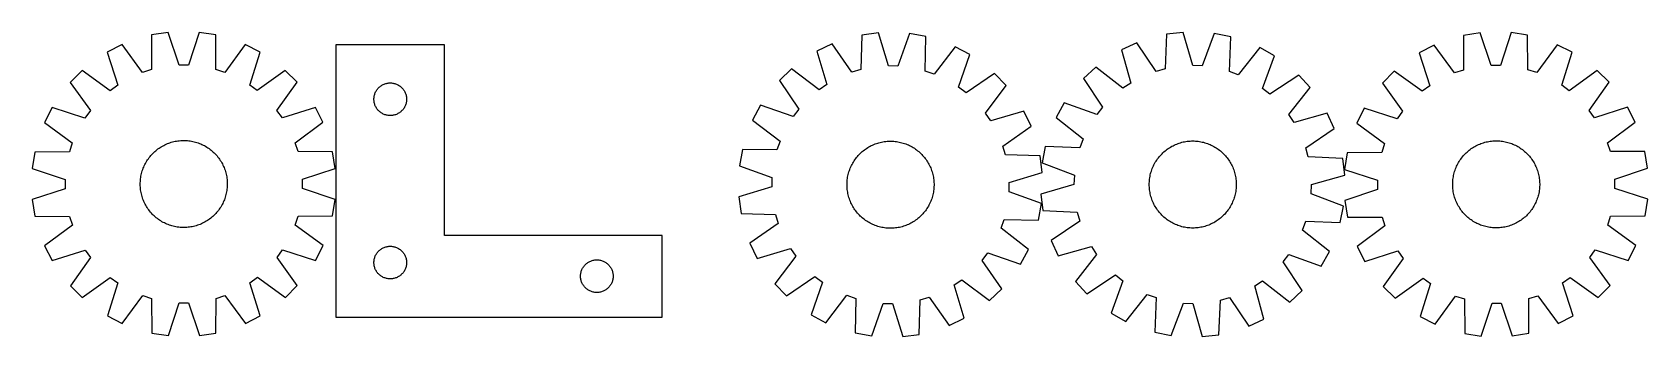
# Model space of a CAD drawing. Header units: millimetres. Extents: x 8 to 1493, y 7 to 286.
import ezdxf

# ---------------------------------------------------------------- set-up
doc = ezdxf.new("R2010")
doc.units = ezdxf.units.MM
doc.layers.add('CUT', color=7, linetype='CONTINUOUS', true_color=0x000000)

msp = doc.modelspace()

# ---------------------------------------------------------------- linework, layer by layer
at = {"layer": 'CUT'}
for p, q in [((117.302023, 283.55587), (117.145474, 251.791893)), ((132.497226, 285.971725), (117.302023, 283.55587)), ((142.49723, 255.822519), (132.497226, 285.971725)), ((161.036068, 285.988528), (151.071573, 255.827567)), ((176.234105, 283.590567), (161.036068, 285.988528)), ((176.428058, 251.826797), (176.234105, 283.590567)), ((770.315181, 283.54067), (769.442664, 251.788293)), ((785.56098, 285.613389), (770.315181, 283.54067)), ((794.878835, 255.246428), (785.56098, 285.613389)), ((814.09295, 284.986879), (803.451112, 255.058196)), ((829.233072, 282.24694), (814.09295, 284.986879)), ((828.710971, 250.486869), (829.233072, 282.24694)), ((1050.679182, 284.16998), (1049.243176, 252.438093)), ((1065.95937, 285.971749), (1050.679182, 284.16998)), ((1074.736724, 255.444175), (1065.95937, 285.971749)), ((1094.475724, 284.838877), (1083.30431, 255.103809)), ((1109.564825, 281.830623), (1094.475724, 284.838877)), ((1323.68824, 283.129988), (1323.644125, 251.365656)), ((1338.874797, 285.599614), (1323.68824, 283.129988)), ((1348.981455, 255.485992), (1338.874797, 285.599614)), ((1367.413401, 285.717433), (1357.555726, 255.521391)), ((1382.619831, 283.373283), (1367.413401, 285.717433)), ((1382.926214, 251.610398), (1382.619831, 283.373283)), ((90.165163, 274.720902), (76.460207, 267.727711)), ((76.460207, 267.727711), (86.126928, 237.469997)), ((108.99235, 249.137474), (90.165163, 274.720902)), ((203.38135, 274.78756), (184.584302, 249.18198)), ((217.094532, 267.810512), (203.38135, 274.78756)), ((207.463446, 237.541437), (217.094532, 267.810512)), ((386.720519, 274.546693), (286.720519, 274.546693)), ((286.720519, 274.546693), (286.720519, 24.546693)), ((386.720519, 99.546693), (386.720519, 274.546693)), ((742.986063, 275.319653), (729.126952, 268.63717)), ((729.126952, 268.63717), (738.109163, 238.169241)), ((761.231777, 249.318332), (742.986063, 275.319653)), ((856.174985, 272.83423), (836.805525, 247.65887)), ((869.727409, 265.549839), (856.174985, 272.83423)), ((1023.208441, 276.435368), (1009.232895, 269.999945)), ((1009.232895, 269.999945), (1017.672865, 239.377378)), ((1040.989739, 250.114271), (1023.208441, 276.435368)), ((1108.479045, 250.084823), (1109.564825, 281.830623)), ((1136.335412, 271.94116), (1116.522124, 247.113587)), ((1149.756398, 264.417352), (1136.335412, 271.94116)), ((1296.582823, 274.199022), (1282.902706, 267.157364)), ((1315.500447, 248.682395), (1296.582823, 274.199022)), ((1409.798065, 274.666422), (1391.091768, 248.994468)), ((1423.535856, 267.737957), (1409.798065, 274.666422)), ((1414.011972, 237.434981), (1423.535856, 267.737957)), ((151.071573, 255.827567), (142.49723, 255.822519)), ((803.451112, 255.058196), (794.878835, 255.246428)), ((859.41646, 235.505554), (869.727409, 265.549839)), ((985.496794, 254.154966), (974.193915, 243.715835)), ((1010.541481, 234.616839), (985.496794, 254.154966)), ((1083.30431, 255.103809), (1074.736724, 255.444175)), ((1138.913768, 234.560826), (1149.756398, 264.417352)), ((1282.902706, 267.157364), (1292.676468, 236.934057)), ((1357.555726, 255.521391), (1348.981455, 255.485992)), ((53.381674, 250.939407), (42.508501, 240.053422)), ((42.508501, 240.053422), (61.052248, 214.263808)), ((79.193107, 232.426041), (53.381674, 250.939407)), ((117.145474, 251.791893), (108.99235, 249.137474)), ((184.584302, 249.18198), (176.428058, 251.826797)), ((240.192817, 251.049395), (214.403202, 232.505649)), ((232.565436, 214.364789), (251.078801, 240.176222)), ((251.078801, 240.176222), (240.192817, 251.049395)), ((328.998627, 237.406412), (329.670868, 237.786875)), ((329.670868, 237.786875), (330.361803, 238.132227)), ((330.361803, 238.132227), (331.069601, 238.441552)), ((331.069601, 238.441552), (331.792383, 238.714031)), ((331.792383, 238.714031), (332.528235, 238.948941)), ((332.528235, 238.948941), (333.275203, 239.145658)), ((333.275203, 239.145658), (334.031308, 239.303662)), ((334.031308, 239.303662), (334.794544, 239.422533)), ((334.794544, 239.422533), (335.562887, 239.501956)), ((335.562887, 239.501956), (336.3343, 239.54172)), ((336.3343, 239.54172), (337.106738, 239.54172)), ((337.106738, 239.54172), (337.878151, 239.501956)), ((337.878151, 239.501956), (338.646494, 239.422533)), ((338.646494, 239.422533), (339.409731, 239.303662)), ((339.409731, 239.303662), (340.165835, 239.145658)), ((340.165835, 239.145658), (340.912804, 238.948941)), ((340.912804, 238.948941), (341.648655, 238.714031)), ((341.648655, 238.714031), (342.371438, 238.441552)), ((342.371438, 238.441552), (343.079235, 238.132227)), ((343.079235, 238.132227), (343.77017, 237.786875)), ((343.77017, 237.786875), (344.442411, 237.406412)), ((705.67585, 252.373356), (694.560053, 241.735235)), ((694.560053, 241.735235), (712.517751, 215.53417)), ((731.063405, 233.282866), (705.67585, 252.373356)), ((738.109163, 238.169241), (731.063405, 233.282866)), ((769.442664, 251.788293), (761.231777, 249.318332)), ((836.805525, 247.65887), (828.710971, 250.486869)), ((892.442004, 248.272311), (866.240938, 230.314613)), ((903.080125, 237.156514), (892.442004, 248.272311)), ((974.193915, 243.715835), (991.683698, 217.200136)), ((1017.672865, 239.377378), (1010.541481, 234.616839)), ((1049.243176, 252.438093), (1040.989739, 250.114271)), ((1116.522124, 247.113587), (1108.479045, 250.084823)), ((1172.160727, 246.739347), (1145.645028, 229.249565)), ((1182.599858, 235.436468), (1172.160727, 246.739347)), ((1259.883742, 250.287476), (1249.049169, 239.363073)), ((1249.049169, 239.363073), (1267.684085, 213.639258)), ((1285.760543, 231.865589), (1259.883742, 250.287476)), ((1323.644125, 251.365656), (1315.500447, 248.682395)), ((1391.091768, 248.994468), (1382.926214, 251.610398)), ((1446.693325, 251.058704), (1420.96951, 232.423788)), ((1439.195841, 214.34733), (1457.617728, 240.224131)), ((1457.617728, 240.224131), (1446.693325, 251.058704)), ((86.126928, 237.469997), (79.193107, 232.426041)), ((214.403202, 232.505649), (207.463446, 237.541437)), ((321.720519, 224.546693), (321.740408, 225.318874)), ((321.740408, 223.774511), (321.720519, 224.546693)), ((321.740408, 225.318874), (321.800021, 226.089008)), ((321.800021, 223.004378), (321.740408, 223.774511)), ((321.800021, 226.089008), (321.899201, 226.855051)), ((321.899201, 222.238334), (321.800021, 223.004378)), ((321.899201, 226.855051), (322.037684, 227.614974)), ((322.037684, 227.614974), (322.215103, 228.366759)), ((322.215103, 228.366759), (322.430988, 229.108415)), ((322.430988, 229.108415), (322.684767, 229.837974)), ((322.684767, 229.837974), (322.975766, 230.553501)), ((322.975766, 230.553501), (323.303213, 231.2531)), ((323.303213, 231.2531), (323.666241, 231.934914)), ((323.666241, 231.934914), (324.063886, 232.597136)), ((324.063886, 232.597136), (324.495094, 233.238009)), ((324.495094, 233.238009), (324.958722, 233.855835)), ((324.958722, 233.855835), (325.45354, 234.448974)), ((325.45354, 234.448974), (325.978236, 235.015855)), ((325.978236, 235.015855), (326.531419, 235.554973)), ((326.531419, 235.554973), (327.111621, 236.064899)), ((327.111621, 236.064899), (327.717305, 236.544281)), ((327.717305, 236.544281), (328.346863, 236.991848)), ((328.346863, 236.991848), (328.998627, 237.406412)), ((344.442411, 237.406412), (345.094175, 236.991848)), ((345.094175, 236.991848), (345.723733, 236.544281)), ((345.723733, 236.544281), (346.329417, 236.064899)), ((346.329417, 236.064899), (346.909619, 235.554973)), ((346.909619, 235.554973), (347.462802, 235.015855)), ((347.462802, 235.015855), (347.987498, 234.448974)), ((347.987498, 234.448974), (348.482316, 233.855835)), ((348.482316, 233.855835), (348.945944, 233.238009)), ((348.945944, 233.238009), (349.377153, 232.597136)), ((349.377153, 232.597136), (349.774798, 231.934914)), ((349.774798, 231.934914), (350.137825, 231.2531)), ((350.137825, 231.2531), (350.465273, 230.553501)), ((350.465273, 230.553501), (350.756271, 229.837974)), ((350.756271, 229.837974), (351.01005, 229.108415)), ((351.01005, 229.108415), (351.225935, 228.366759)), ((351.225935, 228.366759), (351.403354, 227.614974)), ((351.403354, 227.614974), (351.541838, 226.855051)), ((351.541838, 226.855051), (351.641017, 226.089008)), ((351.641017, 223.004378), (351.541838, 222.238334)), ((351.641017, 226.089008), (351.70063, 225.318874)), ((351.70063, 223.774511), (351.641017, 223.004378)), ((351.70063, 225.318874), (351.720519, 224.546693)), ((351.720519, 224.546693), (351.70063, 223.774511)), ((866.240938, 230.314613), (859.41646, 235.505554)), ((883.989635, 211.768959), (903.080125, 237.156514)), ((1145.645028, 229.249565), (1138.913768, 234.560826)), ((1163.061731, 210.391781), (1182.599858, 235.436468)), ((1292.676468, 236.934057), (1285.760543, 231.865589)), ((1420.96951, 232.423788), (1414.011972, 237.434981)), ((25.747384, 216.955137), (18.770336, 203.241956)), ((56.01646, 207.324052), (25.747384, 216.955137)), ((61.052248, 214.263808), (56.01646, 207.324052)), ((237.609392, 207.430968), (232.565436, 214.364789)), ((267.867106, 217.09769), (237.609392, 207.430968)), ((274.860297, 203.392733), (267.867106, 217.09769)), ((322.037684, 221.478412), (321.899201, 222.238334)), ((322.215103, 220.726626), (322.037684, 221.478412)), ((322.430988, 219.98497), (322.215103, 220.726626)), ((322.684767, 219.255411), (322.430988, 219.98497)), ((322.975766, 218.539884), (322.684767, 219.255411)), ((323.303213, 217.840286), (322.975766, 218.539884)), ((323.666241, 217.158472), (323.303213, 217.840286)), ((324.063886, 216.49625), (323.666241, 217.158472)), ((324.495094, 215.855376), (324.063886, 216.49625)), ((324.958722, 215.23755), (324.495094, 215.855376)), ((325.45354, 214.644411), (324.958722, 215.23755)), ((325.978236, 214.07753), (325.45354, 214.644411)), ((326.531419, 213.538412), (325.978236, 214.07753)), ((327.111621, 213.028486), (326.531419, 213.538412)), ((327.717305, 212.549104), (327.111621, 213.028486)), ((328.346863, 212.101537), (327.717305, 212.549104)), ((328.998627, 211.686973), (328.346863, 212.101537)), ((329.670868, 211.306511), (328.998627, 211.686973)), ((330.361803, 210.961159), (329.670868, 211.306511)), ((331.069601, 210.651833), (330.361803, 210.961159)), ((331.792383, 210.379354), (331.069601, 210.651833)), ((332.528235, 210.144445), (331.792383, 210.379354)), ((333.275203, 209.947727), (332.528235, 210.144445)), ((334.031308, 209.789723), (333.275203, 209.947727)), ((334.794544, 209.670853), (334.031308, 209.789723)), ((335.562887, 209.59143), (334.794544, 209.670853)), ((336.3343, 209.551666), (335.562887, 209.59143)), ((337.106738, 209.551666), (336.3343, 209.551666)), ((337.878151, 209.59143), (337.106738, 209.551666)), ((338.646494, 209.670853), (337.878151, 209.59143)), ((339.409731, 209.789723), (338.646494, 209.670853)), ((340.165835, 209.947727), (339.409731, 209.789723)), ((340.912804, 210.144445), (340.165835, 209.947727)), ((341.648655, 210.379354), (340.912804, 210.144445)), ((342.371438, 210.651833), (341.648655, 210.379354)), ((343.079235, 210.961159), (342.371438, 210.651833)), ((343.77017, 211.306511), (343.079235, 210.961159)), ((344.442411, 211.686973), (343.77017, 211.306511)), ((345.094175, 212.101537), (344.442411, 211.686973)), ((345.723733, 212.549104), (345.094175, 212.101537)), ((346.329417, 213.028486), (345.723733, 212.549104)), ((346.909619, 213.538412), (346.329417, 213.028486)), ((347.462802, 214.07753), (346.909619, 213.538412)), ((347.987498, 214.644411), (347.462802, 214.07753)), ((348.482316, 215.23755), (347.987498, 214.644411)), ((348.945944, 215.855376), (348.482316, 215.23755)), ((349.377153, 216.49625), (348.945944, 215.855376)), ((349.774798, 217.158472), (349.377153, 216.49625)), ((350.137825, 217.840286), (349.774798, 217.158472)), ((350.465273, 218.539884), (350.137825, 217.840286)), ((350.756271, 219.255411), (350.465273, 218.539884)), ((351.01005, 219.98497), (350.756271, 219.255411)), ((351.225935, 220.726626), (351.01005, 219.98497)), ((351.403354, 221.478412), (351.225935, 220.726626)), ((351.541838, 222.238334), (351.403354, 221.478412)), ((677.282524, 219.02064), (669.998133, 205.468216)), ((707.32681, 208.709691), (677.282524, 219.02064)), ((712.517751, 215.53417), (707.32681, 208.709691)), ((888.87601, 204.723201), (883.989635, 211.768959)), ((919.343938, 213.705412), (888.87601, 204.723201)), ((926.026422, 199.846301), (919.343938, 213.705412)), ((956.51591, 221.311506), (948.992102, 207.89052)), ((986.372436, 210.468876), (956.51591, 221.311506)), ((991.683698, 217.200136), (986.372436, 210.468876)), ((1167.82227, 203.260397), (1163.061731, 210.391781)), ((1198.444837, 211.700367), (1167.82227, 203.260397)), ((1204.88026, 197.724822), (1198.444837, 211.700367)), ((1232.369916, 216.205604), (1225.441452, 202.467813)), ((1262.672893, 206.68172), (1232.369916, 216.205604)), ((1267.684085, 213.639258), (1262.672893, 206.68172)), ((1444.264309, 207.431406), (1439.195841, 214.34733)), ((1474.487617, 217.205168), (1444.264309, 207.431406)), ((1481.529274, 203.525051), (1474.487617, 217.205168)), ((18.770336, 203.241956), (44.375916, 184.444908)), ((249.276868, 184.565547), (274.860297, 203.392733)), ((669.998133, 205.468216), (695.173493, 186.098756)), ((900.025101, 181.600587), (926.026422, 199.846301)), ((948.992102, 207.89052), (973.819675, 188.077232)), ((1178.559163, 179.943523), (1204.88026, 197.724822)), ((1225.441452, 202.467813), (1251.113406, 183.761516)), ((1456.012647, 184.607426), (1481.529274, 203.525051)), ((44.375916, 184.444908), (41.7311, 176.288663)), ((122.066397, 178.107343), (123.064863, 178.870279)), ((123.064863, 178.870279), (124.086802, 179.601476)), ((124.086802, 179.601476), (125.131203, 180.300213)), ((125.131203, 180.300213), (126.197037, 180.965799)), ((126.197037, 180.965799), (127.283251, 181.597578)), ((127.283251, 181.597578), (128.388774, 182.194927)), ((128.388774, 182.194927), (129.512515, 182.757255)), ((129.512515, 182.757255), (130.653365, 183.284009)), ((130.653365, 183.284009), (131.810197, 183.774667)), ((131.810197, 183.774667), (132.98187, 184.228747)), ((132.98187, 184.228747), (134.167229, 184.645799)), ((134.167229, 184.645799), (135.365102, 185.025413)), ((135.365102, 185.025413), (136.574308, 185.367213)), ((136.574308, 185.367213), (137.793654, 185.670862)), ((137.793654, 185.670862), (139.021936, 185.936061)), ((139.021936, 185.936061), (140.257942, 186.162548)), ((140.257942, 186.162548), (141.500452, 186.350099)), ((141.500452, 186.350099), (142.74824, 186.498529)), ((142.74824, 186.498529), (144.000075, 186.607693)), ((144.000075, 186.607693), (145.25472, 186.677481)), ((145.25472, 186.677481), (146.510939, 186.707826)), ((146.510939, 186.707826), (147.767492, 186.698696)), ((147.767492, 186.698696), (149.023137, 186.650102)), ((149.023137, 186.650102), (150.276637, 186.562091)), ((150.276637, 186.562091), (151.526753, 186.434751)), ((151.526753, 186.434751), (152.772253, 186.268206)), ((152.772253, 186.268206), (154.011907, 186.062621)), ((154.011907, 186.062621), (155.244491, 185.818199)), ((155.244491, 185.818199), (156.46879, 185.535181)), ((156.46879, 185.535181), (157.683595, 185.213847)), ((157.683595, 185.213847), (158.887707, 184.854513)), ((158.887707, 184.854513), (160.079938, 184.457534)), ((160.079938, 184.457534), (161.259112, 184.023303)), ((161.259112, 184.023303), (162.424064, 183.552247)), ((162.424064, 183.552247), (163.573645, 183.044831)), ((163.573645, 183.044831), (164.70672, 182.501557)), ((164.70672, 182.501557), (165.822172, 181.92296)), ((165.822172, 181.92296), (166.918899, 181.309611)), ((166.918899, 181.309611), (167.995819, 180.662116)), ((167.995819, 180.662116), (169.051869, 179.981114)), ((169.051869, 179.981114), (170.086008, 179.267276)), ((170.086008, 179.267276), (171.097214, 178.521308)), ((171.097214, 178.521308), (172.084489, 177.743944)), ((251.931287, 176.412423), (249.276868, 184.565547)), ((660.585423, 178.526303), (657.845485, 163.386181)), ((692.345495, 178.004202), (660.585423, 178.526303)), ((695.173493, 186.098756), (692.345495, 178.004202)), ((772.701375, 178.01154), (773.716786, 178.751776)), ((773.716786, 178.751776), (774.754946, 179.459751)), ((774.754946, 179.459751), (775.814833, 180.134768)), ((775.814833, 180.134768), (776.895399, 180.776159)), ((776.895399, 180.776159), (777.995579, 181.383293)), ((777.995579, 181.383293), (779.114286, 181.95557)), ((779.114286, 181.95557), (780.250417, 182.492424)), ((780.250417, 182.492424), (781.402851, 182.993328)), ((781.402851, 182.993328), (782.570449, 183.457785)), ((782.570449, 183.457785), (783.752061, 183.885338)), ((783.752061, 183.885338), (784.946519, 184.275564)), ((784.946519, 184.275564), (786.152645, 184.628079)), ((786.152645, 184.628079), (787.369248, 184.942535)), ((787.369248, 184.942535), (788.595129, 185.218622)), ((788.595129, 185.218622), (789.829077, 185.456066)), ((789.829077, 185.456066), (791.069874, 185.654634)), ((791.069874, 185.654634), (792.316296, 185.814129)), ((792.316296, 185.814129), (793.567113, 185.934395)), ((793.567113, 185.934395), (794.82109, 186.015312)), ((794.82109, 186.015312), (796.076991, 186.056801)), ((796.076991, 186.056801), (797.333574, 186.058821)), ((797.333574, 186.058821), (798.589602, 186.021369)), ((798.589602, 186.021369), (799.843833, 185.944483)), ((799.843833, 185.944483), (801.09503, 185.828239)), ((801.09503, 185.828239), (802.341958, 185.672751)), ((802.341958, 185.672751), (803.583387, 185.478173)), ((803.583387, 185.478173), (804.818092, 185.244697)), ((804.818092, 185.244697), (806.044853, 184.972553)), ((806.044853, 184.972553), (807.262462, 184.662009)), ((807.262462, 184.662009), (808.469714, 184.313373)), ((808.469714, 184.313373), (809.665421, 183.926988)), ((809.665421, 183.926988), (810.8484, 183.503236)), ((810.8484, 183.503236), (812.017486, 183.042534)), ((812.017486, 183.042534), (813.171524, 182.545338)), ((813.171524, 182.545338), (814.309375, 182.012138)), ((814.309375, 182.012138), (815.429916, 181.443461)), ((815.429916, 181.443461), (816.532042, 180.839867)), ((816.532042, 180.839867), (817.614664, 180.201952)), ((817.614664, 180.201952), (818.676715, 179.530346)), ((818.676715, 179.530346), (819.717146, 178.825712)), ((819.717146, 178.825712), (820.734931, 178.088744)), ((902.495062, 173.3897), (900.025101, 181.600587)), ((939.102639, 181.119933), (936.094385, 166.030832)), ((970.848439, 180.034153), (939.102639, 181.119933)), ((973.819675, 188.077232), (970.848439, 180.034153)), ((1050.186588, 177.86108), (1051.191789, 178.615121)), ((1051.191789, 178.615121), (1052.220179, 179.337215)), ((1052.220179, 179.337215), (1053.270743, 180.026651)), ((1053.270743, 180.026651), (1054.342445, 180.682747)), ((1054.342445, 180.682747), (1055.434226, 181.304857)), ((1055.434226, 181.304857), (1056.54501, 181.892366)), ((1056.54501, 181.892366), (1057.673699, 182.444695)), ((1057.673699, 182.444695), (1058.819181, 182.961298)), ((1058.819181, 182.961298), (1059.980324, 183.441666)), ((1059.980324, 183.441666), (1061.155983, 183.885324)), ((1061.155983, 183.885324), (1062.344997, 184.291835)), ((1062.344997, 184.291835), (1063.546194, 184.660798)), ((1063.546194, 184.660798), (1064.758387, 184.991848)), ((1064.758387, 184.991848), (1065.980381, 185.284659)), ((1065.980381, 185.284659), (1067.210969, 185.538942)), ((1067.210969, 185.538942), (1068.448937, 185.754445)), ((1068.448937, 185.754445), (1069.693064, 185.930957)), ((1069.693064, 185.930957), (1070.942121, 186.068302)), ((1070.942121, 186.068302), (1072.194875, 186.166346)), ((1072.194875, 186.166346), (1073.450091, 186.224992)), ((1073.450091, 186.224992), (1074.70653, 186.244181)), ((1074.70653, 186.244181), (1075.962952, 186.223896)), ((1075.962952, 186.223896), (1077.218116, 186.164155)), ((1077.218116, 186.164155), (1078.470785, 186.065017)), ((1078.470785, 186.065017), (1079.719721, 185.926582)), ((1079.719721, 185.926582), (1080.963693, 185.748985)), ((1080.963693, 185.748985), (1082.201473, 185.532401)), ((1082.201473, 185.532401), (1083.431839, 185.277045)), ((1083.431839, 185.277045), (1084.653576, 184.983168)), ((1084.653576, 184.983168), (1085.86548, 184.65106)), ((1085.86548, 184.65106), (1087.066355, 184.281049)), ((1087.066355, 184.281049), (1088.255014, 183.8735)), ((1088.255014, 183.8735), (1089.430285, 183.428816)), ((1089.430285, 183.428816), (1090.591009, 182.947435)), ((1090.591009, 182.947435), (1091.736039, 182.429833)), ((1091.736039, 182.429833), (1092.864246, 181.876519)), ((1092.864246, 181.876519), (1093.974516, 181.288041)), ((1093.974516, 181.288041), (1095.065754, 180.664979)), ((1095.065754, 180.664979), (1096.136883, 180.007947)), ((1096.136883, 180.007947), (1097.186845, 179.317595)), ((1097.186845, 179.317595), (1098.214605, 178.594603)), ((1098.214605, 178.594603), (1099.219148, 177.839686)), ((1180.882985, 171.690086), (1178.559163, 179.943523)), ((1251.113406, 183.761516), (1248.497476, 175.595961)), ((1328.825832, 177.698986), (1329.821592, 178.465451)), ((1329.821592, 178.465451), (1330.840936, 179.200261)), ((1330.840936, 179.200261), (1331.882857, 179.90269)), ((1331.882857, 179.90269), (1332.946328, 180.572045)), ((1332.946328, 180.572045), (1334.0303, 181.207665)), ((1334.0303, 181.207665), (1335.133702, 181.808923)), ((1335.133702, 181.808923), (1336.255445, 182.375225)), ((1336.255445, 182.375225), (1337.394423, 182.906014)), ((1337.394423, 182.906014), (1338.549511, 183.400764)), ((1338.549511, 183.400764), (1339.71957, 183.858988)), ((1339.71957, 183.858988), (1340.903445, 184.280234)), ((1340.903445, 184.280234), (1342.099967, 184.664085)), ((1342.099967, 184.664085), (1343.307955, 185.010163)), ((1343.307955, 185.010163), (1344.526219, 185.318126)), ((1344.526219, 185.318126), (1345.753554, 185.587671)), ((1345.753554, 185.587671), (1346.988751, 185.818532)), ((1346.988751, 185.818532), (1348.230589, 186.01048)), ((1348.230589, 186.01048), (1349.477844, 186.163326)), ((1349.477844, 186.163326), (1350.729284, 186.276919)), ((1350.729284, 186.276919), (1351.983676, 186.351148)), ((1351.983676, 186.351148), (1353.239779, 186.385939)), ((1353.239779, 186.385939), (1354.496356, 186.381258)), ((1354.496356, 186.381258), (1355.752165, 186.337108)), ((1355.752165, 186.337108), (1357.005969, 186.253535)), ((1357.005969, 186.253535), (1358.256528, 186.13062)), ((1358.256528, 186.13062), (1359.502609, 185.968485)), ((1359.502609, 185.968485), (1360.742983, 185.767289)), ((1360.742983, 185.767289), (1361.976425, 185.527231)), ((1361.976425, 185.527231), (1363.201718, 185.248549)), ((1363.201718, 185.248549), (1364.417653, 184.931516)), ((1364.417653, 184.931516), (1365.623029, 184.576447)), ((1365.623029, 184.576447), (1366.816658, 184.183691)), ((1366.816658, 184.183691), (1367.997361, 183.753636)), ((1367.997361, 183.753636), (1369.163973, 183.286707)), ((1369.163973, 183.286707), (1370.315343, 182.783364)), ((1370.315343, 182.783364), (1371.450334, 182.244103)), ((1371.450334, 182.244103), (1372.567827, 181.669458)), ((1372.567827, 181.669458), (1373.666718, 181.059995)), ((1373.666718, 181.059995), (1374.745923, 180.416316)), ((1374.745923, 180.416316), (1375.804378, 179.739056)), ((1375.804378, 179.739056), (1376.841036, 179.028883)), ((1376.841036, 179.028883), (1377.854877, 178.286499)), ((1377.854877, 178.286499), (1378.844898, 177.512635)), ((1458.695908, 176.463749), (1456.012647, 184.607426)), ((9.967329, 176.094711), (7.569368, 160.896674)), ((41.7311, 176.288663), (9.967329, 176.094711)), ((110.005649, 162.284669), (110.513065, 163.43425)), ((110.513065, 163.43425), (111.056339, 164.567326)), ((111.056339, 164.567326), (111.634936, 165.682777)), ((111.634936, 165.682777), (112.248285, 166.779504)), ((112.248285, 166.779504), (112.89578, 167.856424)), ((112.89578, 167.856424), (113.576783, 168.912475)), ((113.576783, 168.912475), (114.29062, 169.946613)), ((114.29062, 169.946613), (115.036589, 170.957819)), ((115.036589, 170.957819), (115.813952, 171.945095)), ((115.813952, 171.945095), (116.621943, 172.907466)), ((116.621943, 172.907466), (117.459764, 173.843982)), ((117.459764, 173.843982), (118.326588, 174.75372)), ((118.326588, 174.75372), (119.22156, 175.635781)), ((119.22156, 175.635781), (120.143797, 176.489296)), ((120.143797, 176.489296), (121.092388, 177.31342)), ((121.092388, 177.31342), (122.066397, 178.107343)), ((172.084489, 177.743944), (173.04686, 176.935954)), ((173.04686, 176.935954), (173.983377, 176.098133)), ((173.983377, 176.098133), (174.893114, 175.231308)), ((174.893114, 175.231308), (175.775176, 174.336337)), ((175.775176, 174.336337), (176.62869, 173.4141)), ((176.62869, 173.4141), (177.452815, 172.465509)), ((177.452815, 172.465509), (178.246737, 171.4915)), ((178.246737, 171.4915), (179.009673, 170.493033)), ((179.009673, 170.493033), (179.74087, 169.471095)), ((179.74087, 169.471095), (180.439607, 168.426694)), ((180.439607, 168.426694), (181.105193, 167.36086)), ((181.105193, 167.36086), (181.736972, 166.274645)), ((181.736972, 166.274645), (182.334321, 165.169122)), ((182.334321, 165.169122), (182.896649, 164.045381)), ((182.896649, 164.045381), (183.423403, 162.904532)), ((283.695264, 176.255874), (251.931287, 176.412423)), ((286.11112, 161.060671), (283.695264, 176.255874)), ((760.287025, 162.464755), (760.820225, 163.602606)), ((760.820225, 163.602606), (761.388903, 164.723147)), ((761.388903, 164.723147), (761.992497, 165.825273)), ((761.992497, 165.825273), (762.630411, 166.907895)), ((762.630411, 166.907895), (763.302017, 167.969946)), ((763.302017, 167.969946), (764.006652, 169.010378)), ((764.006652, 169.010378), (764.743619, 170.028162)), ((764.743619, 170.028162), (765.512192, 171.022296)), ((765.512192, 171.022296), (766.311613, 171.991798)), ((766.311613, 171.991798), (767.141092, 172.935711)), ((767.141092, 172.935711), (767.99981, 173.853104)), ((767.99981, 173.853104), (768.886921, 174.743071)), ((768.886921, 174.743071), (769.801548, 175.604734)), ((769.801548, 175.604734), (770.74279, 176.437243)), ((770.74279, 176.437243), (771.709717, 177.239775)), ((771.709717, 177.239775), (772.701375, 178.01154)), ((820.734931, 178.088744), (821.729065, 177.320171)), ((821.729065, 177.320171), (822.698567, 176.520751)), ((822.698567, 176.520751), (823.64248, 175.691272)), ((823.64248, 175.691272), (824.559873, 174.832554)), ((824.559873, 174.832554), (825.44984, 173.945443)), ((825.44984, 173.945443), (826.311503, 173.030815)), ((826.311503, 173.030815), (827.144011, 172.089573)), ((827.144011, 172.089573), (827.946544, 171.122646)), ((827.946544, 171.122646), (828.718309, 170.130988)), ((828.718309, 170.130988), (829.458545, 169.115578)), ((829.458545, 169.115578), (830.16652, 168.077417)), ((830.16652, 168.077417), (830.841536, 167.017531)), ((830.841536, 167.017531), (831.482928, 165.936964)), ((831.482928, 165.936964), (832.090062, 164.836784)), ((832.090062, 164.836784), (832.662338, 163.718077)), ((832.662338, 163.718077), (833.199193, 162.581946)), ((934.247439, 172.517182), (902.495062, 173.3897)), ((936.320158, 157.271384), (934.247439, 172.517182)), ((936.094385, 166.030832), (965.829453, 154.859418)), ((1038.50343, 163.291147), (1039.056743, 164.419354)), ((1039.056743, 164.419354), (1039.645221, 165.529625)), ((1039.645221, 165.529625), (1040.268284, 166.620862)), ((1040.268284, 166.620862), (1040.925315, 167.691991)), ((1040.925315, 167.691991), (1041.615667, 168.741953)), ((1041.615667, 168.741953), (1042.338659, 169.769713)), ((1042.338659, 169.769713), (1043.093577, 170.774256)), ((1043.093577, 170.774256), (1043.879675, 171.75459)), ((1043.879675, 171.75459), (1044.696179, 172.709749)), ((1044.696179, 172.709749), (1045.542282, 173.63879)), ((1045.542282, 173.63879), (1046.41715, 174.540795)), ((1046.41715, 174.540795), (1047.319918, 175.414875)), ((1047.319918, 175.414875), (1048.249697, 176.260167)), ((1048.249697, 176.260167), (1049.205568, 177.075837)), ((1049.205568, 177.075837), (1050.186588, 177.86108)), ((1099.219148, 177.839686), (1100.199482, 177.053587)), ((1100.199482, 177.053587), (1101.154641, 176.237083)), ((1101.154641, 176.237083), (1102.083681, 175.39098)), ((1102.083681, 175.39098), (1102.985687, 174.516113)), ((1102.985687, 174.516113), (1103.859767, 173.613344)), ((1103.859767, 173.613344), (1104.705059, 172.683566)), ((1104.705059, 172.683566), (1105.520729, 171.727694)), ((1105.520729, 171.727694), (1106.305972, 170.746674)), ((1106.305972, 170.746674), (1107.060012, 169.741473)), ((1107.060012, 169.741473), (1107.782107, 168.713083)), ((1107.782107, 168.713083), (1108.471543, 167.662519)), ((1108.471543, 167.662519), (1109.127639, 166.590817)), ((1109.127639, 166.590817), (1109.749749, 165.499036)), ((1109.749749, 165.499036), (1110.337258, 164.388253)), ((1110.337258, 164.388253), (1110.889587, 163.259563)), ((1212.614872, 170.254081), (1180.882985, 171.690086)), ((1214.416641, 154.973892), (1212.614872, 170.254081)), ((1216.734591, 175.289579), (1214.39044, 160.083149)), ((1248.497476, 175.595961), (1216.734591, 175.289579)), ((1317.32451, 162.985091), (1317.86377, 164.120082)), ((1317.86377, 164.120082), (1318.438415, 165.237575)), ((1318.438415, 165.237575), (1319.047878, 166.336466)), ((1319.047878, 166.336466), (1319.691557, 167.415671)), ((1319.691557, 167.415671), (1320.368817, 168.474126)), ((1320.368817, 168.474126), (1321.07899, 169.510784)), ((1321.07899, 169.510784), (1321.821375, 170.524624)), ((1321.821375, 170.524624), (1322.595239, 171.514645)), ((1322.595239, 171.514645), (1323.399818, 172.47987)), ((1323.399818, 172.47987), (1324.234319, 173.419346)), ((1324.234319, 173.419346), (1325.097917, 174.332147)), ((1325.097917, 174.332147), (1325.989762, 175.21737)), ((1325.989762, 175.21737), (1326.908971, 176.074144)), ((1326.908971, 176.074144), (1327.854639, 176.901621)), ((1327.854639, 176.901621), (1328.825832, 177.698986)), ((1378.844898, 177.512635), (1379.810123, 176.708055)), ((1379.810123, 176.708055), (1380.749599, 175.873555)), ((1380.749599, 175.873555), (1381.662399, 175.009956)), ((1381.662399, 175.009956), (1382.547622, 174.118112)), ((1382.547622, 174.118112), (1383.404396, 173.198902)), ((1383.404396, 173.198902), (1384.231873, 172.253234)), ((1384.231873, 172.253234), (1385.029238, 171.282041)), ((1385.029238, 171.282041), (1385.795704, 170.286282)), ((1385.795704, 170.286282), (1386.530513, 169.266938)), ((1386.530513, 169.266938), (1387.232942, 168.225016)), ((1387.232942, 168.225016), (1387.902297, 167.161545)), ((1387.902297, 167.161545), (1388.537917, 166.077574)), ((1388.537917, 166.077574), (1389.139175, 164.974172)), ((1389.139175, 164.974172), (1389.705478, 163.852429)), ((1389.705478, 163.852429), (1390.236266, 162.713451)), ((1490.460241, 176.419633), (1458.695908, 176.463749)), ((1492.929866, 161.233077), (1490.460241, 176.419633)), ((7.569368, 160.896674), (37.730329, 150.932178)), ((37.730329, 150.932178), (37.735378, 142.357836)), ((106.8592, 147.628097), (106.907794, 148.883743)), ((106.907794, 148.883743), (106.995805, 150.137242)), ((106.995805, 150.137242), (107.123146, 151.387359)), ((107.123146, 151.387359), (107.289691, 152.632858)), ((107.289691, 152.632858), (107.495276, 153.872512)), ((107.495276, 153.872512), (107.739698, 155.105097)), ((107.739698, 155.105097), (108.022716, 156.329396)), ((108.022716, 156.329396), (108.34405, 157.544201)), ((108.34405, 157.544201), (108.703384, 158.748313)), ((108.703384, 158.748313), (109.100362, 159.940544)), ((109.100362, 159.940544), (109.534594, 161.119717)), ((109.534594, 161.119717), (110.005649, 162.284669)), ((183.423403, 162.904532), (183.914061, 161.747699)), ((183.914061, 161.747699), (184.368141, 160.576026)), ((184.368141, 160.576026), (184.785193, 159.390668)), ((184.785193, 159.390668), (185.164807, 158.192795)), ((185.164807, 158.192795), (185.506607, 156.983588)), ((185.506607, 156.983588), (185.810256, 155.764243)), ((185.810256, 155.764243), (186.075455, 154.535961)), ((186.075455, 154.535961), (186.301942, 153.299955)), ((186.301942, 153.299955), (186.489493, 152.057445)), ((186.489493, 152.057445), (186.637924, 150.809657)), ((186.637924, 150.809657), (186.747087, 149.557822)), ((186.747087, 149.557822), (186.816875, 148.303176)), ((255.961913, 151.060666), (286.11112, 161.060671)), ((255.966961, 142.486324), (255.961913, 151.060666)), ((657.845485, 163.386181), (687.774167, 152.744343)), ((687.774167, 152.744343), (687.585936, 144.172066)), ((756.810994, 147.882833), (756.88788, 149.137064)), ((756.88788, 149.137064), (757.004124, 150.388261)), ((757.004124, 150.388261), (757.159612, 151.635189)), ((757.159612, 151.635189), (757.35419, 152.876618)), ((757.35419, 152.876618), (757.587667, 154.111323)), ((757.587667, 154.111323), (757.859811, 155.338085)), ((757.859811, 155.338085), (758.170354, 156.555693)), ((758.170354, 156.555693), (758.518991, 157.762946)), ((758.518991, 157.762946), (758.905376, 158.958652)), ((758.905376, 158.958652), (759.329128, 160.141632)), ((759.329128, 160.141632), (759.789829, 161.310717)), ((759.789829, 161.310717), (760.287025, 162.464755)), ((833.199193, 162.581946), (833.700096, 161.429513)), ((833.700096, 161.429513), (834.164554, 160.261914)), ((834.164554, 160.261914), (834.592106, 159.080303)), ((834.592106, 159.080303), (834.982333, 157.885845)), ((834.982333, 157.885845), (835.334848, 156.679719)), ((835.334848, 156.679719), (835.649304, 155.463115)), ((835.649304, 155.463115), (835.92539, 154.237235)), ((835.92539, 154.237235), (836.162835, 153.003287)), ((836.162835, 153.003287), (836.361403, 151.76249)), ((836.361403, 151.76249), (836.520898, 150.516067)), ((836.520898, 150.516067), (836.641164, 149.265251)), ((836.641164, 149.265251), (836.722081, 148.011273)), ((905.953196, 147.953529), (936.320158, 157.271384)), ((965.829453, 154.859418), (965.489087, 146.291832)), ((1034.709367, 147.51806), (1034.769108, 148.773224)), ((1034.769108, 148.773224), (1034.868245, 150.025893)), ((1034.868245, 150.025893), (1035.00668, 151.274829)), ((1035.00668, 151.274829), (1035.184278, 152.518801)), ((1035.184278, 152.518801), (1035.400861, 153.756581)), ((1035.400861, 153.756581), (1035.656218, 154.986947)), ((1035.656218, 154.986947), (1035.950095, 156.208684)), ((1035.950095, 156.208684), (1036.282203, 157.420588)), ((1036.282203, 157.420588), (1036.652213, 158.621463)), ((1036.652213, 158.621463), (1037.059762, 159.810122)), ((1037.059762, 159.810122), (1037.504446, 160.985393)), ((1037.504446, 160.985393), (1037.985827, 162.146117)), ((1037.985827, 162.146117), (1038.50343, 163.291147)), ((1110.889587, 163.259563), (1111.40619, 162.114082)), ((1111.40619, 162.114082), (1111.886558, 160.952938)), ((1111.886558, 160.952938), (1112.330216, 159.777279)), ((1112.330216, 159.777279), (1112.736727, 158.588265)), ((1112.736727, 158.588265), (1113.10569, 157.387068)), ((1113.10569, 157.387068), (1113.43674, 156.174875)), ((1113.43674, 156.174875), (1113.729551, 154.952881)), ((1113.729551, 154.952881), (1113.983834, 153.722293)), ((1113.983834, 153.722293), (1114.199337, 152.484325)), ((1114.199337, 152.484325), (1114.375849, 151.240199)), ((1114.375849, 151.240199), (1114.513194, 149.991142)), ((1114.513194, 149.991142), (1114.611238, 148.738387)), ((1114.611238, 148.738387), (1114.669884, 147.483171)), ((1183.889067, 146.196538), (1214.416641, 154.973892)), ((1214.39044, 160.083149), (1244.586483, 150.225474)), ((1244.586483, 150.225474), (1244.621881, 141.651203)), ((1313.770765, 148.421913), (1313.854338, 149.675716)), ((1313.854338, 149.675716), (1313.977253, 150.926276)), ((1313.977253, 150.926276), (1314.139389, 152.172357)), ((1314.139389, 152.172357), (1314.340585, 153.412731)), ((1314.340585, 153.412731), (1314.580642, 154.646173)), ((1314.580642, 154.646173), (1314.859325, 155.871466)), ((1314.859325, 155.871466), (1315.176357, 157.087401)), ((1315.176357, 157.087401), (1315.531426, 158.292777)), ((1315.531426, 158.292777), (1315.924182, 159.486406)), ((1315.924182, 159.486406), (1316.354237, 160.667109)), ((1316.354237, 160.667109), (1316.821167, 161.833721)), ((1316.821167, 161.833721), (1317.32451, 162.985091)), ((1390.236266, 162.713451), (1390.731016, 161.558362)), ((1390.731016, 161.558362), (1391.18924, 160.388304)), ((1391.18924, 160.388304), (1391.610486, 159.204429)), ((1391.610486, 159.204429), (1391.994337, 158.007907)), ((1391.994337, 158.007907), (1392.340415, 156.799918)), ((1392.340415, 156.799918), (1392.648378, 155.581655)), ((1392.648378, 155.581655), (1392.917923, 154.354319)), ((1392.917923, 154.354319), (1393.148784, 153.119123)), ((1393.148784, 153.119123), (1393.340732, 151.877284)), ((1393.340732, 151.877284), (1393.493578, 150.63003)), ((1393.493578, 150.63003), (1393.607172, 149.378589)), ((1393.607172, 149.378589), (1393.6814, 148.124198)), ((1462.816245, 151.126418), (1492.929866, 161.233077)), ((1462.851643, 142.552147), (1462.816245, 151.126418)), ((37.735378, 142.357836), (7.586171, 132.357831)), ((106.850071, 146.371545), (106.8592, 147.628097)), ((106.880415, 145.115326), (106.850071, 146.371545)), ((106.950204, 143.86068), (106.880415, 145.115326)), ((107.059367, 142.608845), (106.950204, 143.86068)), ((107.207797, 141.361057), (107.059367, 142.608845)), ((107.395349, 140.118547), (107.207797, 141.361057)), ((107.621836, 138.882541), (107.395349, 140.118547)), ((107.887034, 137.654259), (107.621836, 138.882541)), ((108.190684, 136.434914), (107.887034, 137.654259)), ((108.532484, 135.225708), (108.190684, 136.434914)), ((108.912097, 134.027834), (108.532484, 135.225708)), ((109.32915, 132.842476), (108.912097, 134.027834)), ((184.993907, 134.670189), (184.596929, 133.477958)), ((185.353241, 135.874302), (184.993907, 134.670189)), ((185.674575, 137.089106), (185.353241, 135.874302)), ((185.957593, 138.313405), (185.674575, 137.089106)), ((186.202015, 139.54599), (185.957593, 138.313405)), ((186.4076, 140.785644), (186.202015, 139.54599)), ((186.574145, 142.031144), (186.4076, 140.785644)), ((186.701486, 143.28126), (186.574145, 142.031144)), ((186.789496, 144.534759), (186.701486, 143.28126)), ((186.838091, 145.790405), (186.789496, 144.534759)), ((186.816875, 148.303176), (186.84722, 147.046957)), ((186.84722, 147.046957), (186.838091, 145.790405)), ((286.127922, 132.521828), (255.966961, 142.486324)), ((687.585936, 144.172066), (657.218975, 134.854211)), ((657.218975, 134.854211), (659.291693, 119.608412)), ((756.773543, 146.626806), (756.810994, 147.882833)), ((756.775562, 145.370222), (756.773543, 146.626806)), ((756.817051, 144.114322), (756.775562, 145.370222)), ((756.897969, 142.860344), (756.817051, 144.114322)), ((757.018234, 141.609527), (756.897969, 142.860344)), ((757.17773, 140.363105), (757.018234, 141.609527)), ((757.376298, 139.122308), (757.17773, 140.363105)), ((757.613742, 137.88836), (757.376298, 139.122308)), ((757.889828, 136.66248), (757.613742, 137.88836)), ((758.204284, 135.445876), (757.889828, 136.66248)), ((758.556799, 134.23975), (758.204284, 135.445876)), ((758.947026, 133.045292), (758.556799, 134.23975)), ((835.020142, 134.362649), (834.633757, 133.166943)), ((835.368778, 135.569902), (835.020142, 134.362649)), ((835.679321, 136.78751), (835.368778, 135.569902)), ((835.951466, 138.014272), (835.679321, 136.78751)), ((836.184942, 139.248976), (835.951466, 138.014272)), ((836.37952, 140.490406), (836.184942, 139.248976)), ((836.535008, 141.737334), (836.37952, 140.490406)), ((836.651252, 142.988531), (836.535008, 141.737334)), ((836.728138, 144.242762), (836.651252, 142.988531)), ((836.722081, 148.011273), (836.76357, 146.755373)), ((836.76559, 145.498789), (836.728138, 144.242762)), ((836.76357, 146.755373), (836.76559, 145.498789)), ((905.764965, 139.381251), (905.953196, 147.953529)), ((935.693647, 128.739414), (905.764965, 139.381251)), ((965.489087, 146.291832), (934.961513, 137.514479)), ((934.961513, 137.514479), (936.763282, 122.23429)), ((1034.689081, 146.261638), (1034.709367, 147.51806)), ((1034.70827, 145.005199), (1034.689081, 146.261638)), ((1034.766916, 143.749983), (1034.70827, 145.005199)), ((1034.86496, 142.497229), (1034.766916, 143.749983)), ((1035.002305, 141.248172), (1034.86496, 142.497229)), ((1035.178817, 140.004045), (1035.002305, 141.248172)), ((1035.39432, 138.766077), (1035.178817, 140.004045)), ((1035.648603, 137.535489), (1035.39432, 138.766077)), ((1035.941414, 136.313495), (1035.648603, 137.535489)), ((1036.272464, 135.101302), (1035.941414, 136.313495)), ((1036.641427, 133.900105), (1036.272464, 135.101302)), ((1037.047938, 132.711091), (1036.641427, 133.900105)), ((1112.725941, 133.866908), (1112.318392, 132.678248)), ((1113.095952, 135.067782), (1112.725941, 133.866908)), ((1113.428059, 136.279686), (1113.095952, 135.067782)), ((1113.721937, 137.501424), (1113.428059, 136.279686)), ((1113.977293, 138.731789), (1113.721937, 137.501424)), ((1114.193877, 139.969569), (1113.977293, 138.731789)), ((1114.371474, 141.213541), (1114.193877, 139.969569)), ((1114.509909, 142.462477), (1114.371474, 141.213541)), ((1114.609047, 143.715146), (1114.509909, 142.462477)), ((1114.668787, 144.97031), (1114.609047, 143.715146)), ((1114.689073, 146.226732), (1114.668787, 144.97031)), ((1114.669884, 147.483171), (1114.689073, 146.226732)), ((1183.548701, 137.628953), (1183.889067, 146.196538)), ((1213.283769, 126.457538), (1183.548701, 137.628953)), ((1244.621881, 141.651203), (1214.50826, 131.544545)), ((1313.721934, 145.909527), (1313.726616, 147.166104)), ((1313.756725, 144.653423), (1313.721934, 145.909527)), ((1313.726616, 147.166104), (1313.770765, 148.421913)), ((1313.830954, 143.399032), (1313.756725, 144.653423)), ((1313.944548, 142.147592), (1313.830954, 143.399032)), ((1314.097394, 140.900337), (1313.944548, 142.147592)), ((1314.289342, 139.658498), (1314.097394, 140.900337)), ((1314.520202, 138.423302), (1314.289342, 139.658498)), ((1314.789747, 137.195966), (1314.520202, 138.423302)), ((1315.097711, 135.977703), (1314.789747, 137.195966)), ((1315.443789, 134.769714), (1315.097711, 135.977703)), ((1315.82764, 133.573192), (1315.443789, 134.769714)), ((1391.906699, 134.484844), (1391.513943, 133.291215)), ((1392.261769, 135.690221), (1391.906699, 134.484844)), ((1392.578801, 136.906155), (1392.261769, 135.690221)), ((1392.857483, 138.131448), (1392.578801, 136.906155)), ((1393.097541, 139.36489), (1392.857483, 138.131448)), ((1393.298737, 140.605264), (1393.097541, 139.36489)), ((1393.460872, 141.851346), (1393.298737, 140.605264)), ((1393.583787, 143.101905), (1393.460872, 141.851346)), ((1393.667361, 144.355708), (1393.583787, 143.101905)), ((1393.71151, 145.611518), (1393.667361, 144.355708)), ((1393.6814, 148.124198), (1393.716191, 146.868094)), ((1393.716191, 146.868094), (1393.71151, 145.611518)), ((1493.047686, 132.694472), (1462.851643, 142.552147)), ((7.586171, 132.357831), (10.002027, 117.162629)), ((109.783229, 131.670803), (109.32915, 132.842476)), ((110.273888, 130.51397), (109.783229, 131.670803)), ((110.800641, 129.373121), (110.273888, 130.51397)), ((111.36297, 128.24938), (110.800641, 129.373121)), ((111.960319, 127.143857), (111.36297, 128.24938)), ((112.592098, 126.057642), (111.960319, 127.143857)), ((113.257684, 124.991809), (112.592098, 126.057642)), ((113.95642, 123.947407), (113.257684, 124.991809)), ((114.687618, 122.925469), (113.95642, 123.947407)), ((115.450554, 121.927003), (114.687618, 122.925469)), ((116.244476, 120.952993), (115.450554, 121.927003)), ((117.068601, 120.004402), (116.244476, 120.952993)), ((117.922115, 119.082166), (117.068601, 120.004402)), ((118.804176, 118.187194), (117.922115, 119.082166)), ((176.237527, 119.57452), (175.370703, 118.664782)), ((177.075348, 120.511036), (176.237527, 119.57452)), ((177.883339, 121.473407), (177.075348, 120.511036)), ((178.660702, 122.460683), (177.883339, 121.473407)), ((179.40667, 123.471889), (178.660702, 122.460683)), ((180.120508, 124.506027), (179.40667, 123.471889)), ((180.801511, 125.562078), (180.120508, 124.506027)), ((181.449006, 126.638998), (180.801511, 125.562078)), ((182.062354, 127.735725), (181.449006, 126.638998)), ((182.640951, 128.851177), (182.062354, 127.735725)), ((183.184226, 129.984252), (182.640951, 128.851177)), ((183.691641, 131.133833), (183.184226, 129.984252)), ((184.162697, 132.298785), (183.691641, 131.133833)), ((184.596929, 133.477958), (184.162697, 132.298785)), ((283.729962, 117.323791), (286.127922, 132.521828)), ((659.291693, 119.608412), (691.044071, 118.735895)), ((759.374579, 131.863681), (758.947026, 133.045292)), ((759.839036, 130.696082), (759.374579, 131.863681)), ((760.339939, 129.543649), (759.839036, 130.696082)), ((760.876794, 128.407518), (760.339939, 129.543649)), ((761.449071, 127.28881), (760.876794, 128.407518)), ((762.056204, 126.18863), (761.449071, 127.28881)), ((762.697596, 125.108064), (762.056204, 126.18863)), ((763.372612, 124.048178), (762.697596, 125.108064)), ((764.080588, 123.010017), (763.372612, 124.048178)), ((764.820823, 121.994606), (764.080588, 123.010017)), ((765.592588, 121.002948), (764.820823, 121.994606)), ((766.395121, 120.036021), (765.592588, 121.002948)), ((767.22763, 119.09478), (766.395121, 120.036021)), ((768.089293, 118.180152), (767.22763, 119.09478)), ((826.398041, 119.189884), (825.539322, 118.272491)), ((827.22752, 120.133797), (826.398041, 119.189884)), ((828.02694, 121.103299), (827.22752, 120.133797)), ((828.795513, 122.097432), (828.02694, 121.103299)), ((829.532481, 123.115217), (828.795513, 122.097432)), ((830.237115, 124.155648), (829.532481, 123.115217)), ((830.908721, 125.217699), (830.237115, 124.155648)), ((831.546636, 126.300322), (830.908721, 125.217699)), ((832.15023, 127.402448), (831.546636, 126.300322)), ((832.718907, 128.522989), (832.15023, 127.402448)), ((833.252107, 129.66084), (832.718907, 128.522989)), ((833.749303, 130.814878), (833.252107, 129.66084)), ((834.210005, 131.983963), (833.749303, 130.814878)), ((834.633757, 133.166943), (834.210005, 131.983963)), ((932.953709, 113.599292), (935.693647, 128.739414)), ((936.763282, 122.23429), (968.495169, 120.798284)), ((968.495169, 120.798284), (970.818992, 112.544847)), ((1037.491596, 131.535432), (1037.047938, 132.711091)), ((1037.971964, 130.374289), (1037.491596, 131.535432)), ((1038.488567, 129.228807), (1037.971964, 130.374289)), ((1039.040896, 128.100118), (1038.488567, 129.228807)), ((1039.628405, 126.989334), (1039.040896, 128.100118)), ((1040.250515, 125.897553), (1039.628405, 126.989334)), ((1040.906611, 124.825852), (1040.250515, 125.897553)), ((1041.596047, 123.775287), (1040.906611, 124.825852)), ((1042.318142, 122.746897), (1041.596047, 123.775287)), ((1043.072182, 121.741696), (1042.318142, 122.746897)), ((1043.857425, 120.760676), (1043.072182, 121.741696)), ((1044.673095, 119.804805), (1043.857425, 120.760676)), ((1045.518387, 118.875026), (1044.673095, 119.804805)), ((1046.392467, 117.972258), (1045.518387, 118.875026)), ((1103.835872, 118.849581), (1102.961004, 117.947575)), ((1104.681975, 119.778621), (1103.835872, 118.849581)), ((1105.498479, 120.73378), (1104.681975, 119.778621)), ((1106.284577, 121.714115), (1105.498479, 120.73378)), ((1107.039495, 122.718657), (1106.284577, 121.714115)), ((1107.762487, 123.746417), (1107.039495, 122.718657)), ((1108.452839, 124.796379), (1107.762487, 123.746417)), ((1109.109871, 125.867508), (1108.452839, 124.796379)), ((1109.732933, 126.958746), (1109.109871, 125.867508)), ((1110.321411, 128.069016), (1109.732933, 126.958746)), ((1110.874725, 129.197223), (1110.321411, 128.069016)), ((1111.392327, 130.342253), (1110.874725, 129.197223)), ((1111.873708, 131.502977), (1111.392327, 130.342253)), ((1112.318392, 132.678248), (1111.873708, 131.502977)), ((1210.275515, 111.368438), (1213.283769, 126.457538)), ((1214.50826, 131.544545), (1216.977885, 116.357988)), ((1316.248885, 132.389318), (1315.82764, 133.573192)), ((1316.707109, 131.219259), (1316.248885, 132.389318)), ((1317.20186, 130.064171), (1316.707109, 131.219259)), ((1317.732648, 128.925193), (1317.20186, 130.064171)), ((1318.298951, 127.803449), (1317.732648, 128.925193)), ((1318.900209, 126.700048), (1318.298951, 127.803449)), ((1319.535829, 125.616076), (1318.900209, 126.700048)), ((1320.205183, 124.552605), (1319.535829, 125.616076)), ((1320.907612, 123.510683), (1320.205183, 124.552605)), ((1321.642422, 122.49134), (1320.907612, 123.510683)), ((1322.408888, 121.49558), (1321.642422, 122.49134)), ((1323.206253, 120.524387), (1322.408888, 121.49558)), ((1324.03373, 119.578719), (1323.206253, 120.524387)), ((1324.890503, 118.659509), (1324.03373, 119.578719)), ((1383.203807, 119.358275), (1382.340208, 118.445475)), ((1384.038308, 120.297751), (1383.203807, 119.358275)), ((1384.842887, 121.262976), (1384.038308, 120.297751)), ((1385.616751, 122.252997), (1384.842887, 121.262976)), ((1386.359135, 123.266837), (1385.616751, 122.252997)), ((1387.069308, 124.303496), (1386.359135, 123.266837)), ((1387.746568, 125.36195), (1387.069308, 124.303496)), ((1388.390248, 126.441155), (1387.746568, 125.36195)), ((1388.99971, 127.540047), (1388.390248, 126.441155)), ((1389.574356, 128.657539), (1388.99971, 127.540047)), ((1390.113616, 129.79253), (1389.574356, 128.657539)), ((1390.616959, 130.9439), (1390.113616, 129.79253)), ((1391.083888, 132.110512), (1390.616959, 130.9439)), ((1391.513943, 133.291215), (1391.083888, 132.110512)), ((1490.703535, 117.488043), (1493.047686, 132.694472)), ((10.002027, 117.162629), (41.766004, 117.006079)), ((44.420422, 108.852955), (18.836994, 90.025769)), ((41.766004, 117.006079), (44.420422, 108.852955)), ((119.713914, 117.32037), (118.804176, 118.187194)), ((120.650431, 116.482549), (119.713914, 117.32037)), ((121.612801, 115.674558), (120.650431, 116.482549)), ((122.600077, 114.897195), (121.612801, 115.674558)), ((123.611283, 114.151226), (122.600077, 114.897195)), ((124.645422, 113.437388), (123.611283, 114.151226)), ((125.701472, 112.756386), (124.645422, 113.437388)), ((126.778392, 112.108891), (125.701472, 112.756386)), ((127.875119, 111.495542), (126.778392, 112.108891)), ((128.990571, 110.916945), (127.875119, 111.495542)), ((130.123646, 110.373671), (128.990571, 110.916945)), ((131.273227, 109.866255), (130.123646, 110.373671)), ((132.438179, 109.395199), (131.273227, 109.866255)), ((133.617353, 108.960968), (132.438179, 109.395199)), ((134.809584, 108.563989), (133.617353, 108.960968)), ((136.013696, 108.204656), (134.809584, 108.563989)), ((137.228501, 107.883321), (136.013696, 108.204656)), ((138.4528, 107.600304), (137.228501, 107.883321)), ((139.685384, 107.355882), (138.4528, 107.600304)), ((140.925038, 107.150297), (139.685384, 107.355882)), ((142.170538, 106.983752), (140.925038, 107.150297)), ((143.420654, 106.856411), (142.170538, 106.983752)), ((144.674154, 106.7684), (143.420654, 106.856411)), ((145.929799, 106.719806), (144.674154, 106.7684)), ((147.186351, 106.710677), (145.929799, 106.719806)), ((148.44257, 106.741021), (147.186351, 106.710677)), ((149.697216, 106.810809), (148.44257, 106.741021)), ((150.949051, 106.919973), (149.697216, 106.810809)), ((152.196839, 107.068403), (150.949051, 106.919973)), ((153.439349, 107.255954), (152.196839, 107.068403)), ((154.675355, 107.482441), (153.439349, 107.255954)), ((155.903637, 107.74764), (154.675355, 107.482441)), ((157.122983, 108.05129), (155.903637, 107.74764)), ((158.332189, 108.39309), (157.122983, 108.05129)), ((159.530062, 108.772703), (158.332189, 108.39309)), ((160.71542, 109.189755), (159.530062, 108.772703)), ((161.887094, 109.643835), (160.71542, 109.189755)), ((163.043926, 110.134494), (161.887094, 109.643835)), ((164.184776, 110.661247), (163.043926, 110.134494)), ((165.308516, 111.223576), (164.184776, 110.661247)), ((166.41404, 111.820924), (165.308516, 111.223576)), ((167.500254, 112.452703), (166.41404, 111.820924)), ((168.566088, 113.11829), (167.500254, 112.452703)), ((169.610489, 113.817026), (168.566088, 113.11829)), ((170.632427, 114.548223), (169.610489, 113.817026)), ((171.630894, 115.311159), (170.632427, 114.548223)), ((172.604903, 116.105082), (171.630894, 115.311159)), ((173.553494, 116.929207), (172.604903, 116.105082)), ((174.475731, 117.782721), (173.553494, 116.929207)), ((175.370703, 118.664782), (174.475731, 117.782721)), ((249.321375, 108.973595), (251.966191, 117.129839)), ((274.926955, 90.176546), (249.321375, 108.973595)), ((251.966191, 117.129839), (283.729962, 117.323791)), ((693.514031, 110.525008), (667.51271, 92.279294)), ((691.044071, 118.735895), (693.514031, 110.525008)), ((768.97926, 117.293041), (768.089293, 118.180152)), ((769.896652, 116.434323), (768.97926, 117.293041)), ((770.840565, 115.604844), (769.896652, 116.434323)), ((771.810067, 114.805424), (770.840565, 115.604844)), ((772.804201, 114.03685), (771.810067, 114.805424)), ((773.821986, 113.299883), (772.804201, 114.03685)), ((774.862417, 112.595249), (773.821986, 113.299883)), ((775.924468, 111.923643), (774.862417, 112.595249)), ((777.007091, 111.285728), (775.924468, 111.923643)), ((778.109216, 110.682134), (777.007091, 111.285728)), ((779.229758, 110.113456), (778.109216, 110.682134)), ((780.367609, 109.580256), (779.229758, 110.113456)), ((781.521646, 109.08306), (780.367609, 109.580256)), ((782.690732, 108.622359), (781.521646, 109.08306)), ((783.873712, 108.198607), (782.690732, 108.622359)), ((785.069418, 107.812222), (783.873712, 108.198607)), ((786.276671, 107.463586), (785.069418, 107.812222)), ((787.494279, 107.153042), (786.276671, 107.463586)), ((788.721041, 106.880898), (787.494279, 107.153042)), ((789.955745, 106.647422), (788.721041, 106.880898)), ((791.197174, 106.452843), (789.955745, 106.647422)), ((792.444103, 106.297355), (791.197174, 106.452843)), ((793.6953, 106.181111), (792.444103, 106.297355)), ((794.949531, 106.104225), (793.6953, 106.181111)), ((796.205558, 106.066774), (794.949531, 106.104225)), ((797.462142, 106.068794), (796.205558, 106.066774)), ((798.718042, 106.110283), (797.462142, 106.068794)), ((799.972019, 106.1912), (798.718042, 106.110283)), ((801.222836, 106.311465), (799.972019, 106.1912)), ((802.469258, 106.470961), (801.222836, 106.311465)), ((803.710056, 106.669529), (802.469258, 106.470961)), ((804.944003, 106.906973), (803.710056, 106.669529)), ((806.169884, 107.183059), (804.944003, 106.906973)), ((807.386487, 107.497515), (806.169884, 107.183059)), ((808.592613, 107.85003), (807.386487, 107.497515)), ((809.787071, 108.240257), (808.592613, 107.85003)), ((810.968683, 108.66781), (809.787071, 108.240257)), ((812.136281, 109.132267), (810.968683, 108.66781)), ((813.288715, 109.63317), (812.136281, 109.132267)), ((814.424846, 110.170025), (813.288715, 109.63317)), ((815.543553, 110.742302), (814.424846, 110.170025)), ((816.643733, 111.349435), (815.543553, 110.742302)), ((817.724299, 111.990827), (816.643733, 111.349435)), ((818.784186, 112.665844), (817.724299, 111.990827)), ((819.822347, 113.373819), (818.784186, 112.665844)), ((820.837757, 114.114054), (819.822347, 113.373819)), ((821.829415, 114.885819), (820.837757, 114.114054)), ((822.796342, 115.688352), (821.829415, 114.885819)), ((823.737584, 116.520861), (822.796342, 115.688352)), ((824.652212, 117.382524), (823.737584, 116.520861)), ((825.539322, 118.272491), (824.652212, 117.382524)), ((898.365639, 106.026839), (901.193637, 114.121392)), ((923.540999, 86.657378), (898.365639, 106.026839)), ((901.193637, 114.121392), (932.953709, 113.599292)), ((970.818992, 112.544847), (944.497894, 94.763549)), ((1047.294473, 117.09739), (1046.392467, 117.972258)), ((1048.223513, 116.251287), (1047.294473, 117.09739)), ((1049.178672, 115.434783), (1048.223513, 116.251287)), ((1050.159007, 114.648685), (1049.178672, 115.434783)), ((1051.163549, 113.893767), (1050.159007, 114.648685)), ((1052.191309, 113.170775), (1051.163549, 113.893767)), ((1053.241271, 112.480423), (1052.191309, 113.170775)), ((1054.3124, 111.823392), (1053.241271, 112.480423)), ((1055.403638, 111.200329), (1054.3124, 111.823392)), ((1056.513908, 110.611851), (1055.403638, 111.200329)), ((1057.642115, 110.058538), (1056.513908, 110.611851)), ((1058.787145, 109.540935), (1057.642115, 110.058538)), ((1059.947869, 109.059554), (1058.787145, 109.540935)), ((1061.12314, 108.61487), (1059.947869, 109.059554)), ((1062.3118, 108.207321), (1061.12314, 108.61487)), ((1063.512674, 107.837311), (1062.3118, 108.207321)), ((1064.724578, 107.505203), (1063.512674, 107.837311)), ((1065.946316, 107.211326), (1064.724578, 107.505203)), ((1067.176681, 106.955969), (1065.946316, 107.211326)), ((1068.414461, 106.739386), (1067.176681, 106.955969)), ((1069.658433, 106.561788), (1068.414461, 106.739386)), ((1070.907369, 106.423353), (1069.658433, 106.561788)), ((1072.160038, 106.324216), (1070.907369, 106.423353)), ((1073.415202, 106.264475), (1072.160038, 106.324216)), ((1074.671624, 106.244189), (1073.415202, 106.264475)), ((1075.928063, 106.263378), (1074.671624, 106.244189)), ((1077.183279, 106.322024), (1075.928063, 106.263378)), ((1078.436034, 106.420068), (1077.183279, 106.322024)), ((1079.685091, 106.557413), (1078.436034, 106.420068)), ((1080.929217, 106.733925), (1079.685091, 106.557413)), ((1082.167185, 106.949428), (1080.929217, 106.733925)), ((1083.397773, 107.203711), (1082.167185, 106.949428)), ((1084.619767, 107.496522), (1083.397773, 107.203711)), ((1085.83196, 107.827572), (1084.619767, 107.496522)), ((1087.033157, 108.196535), (1085.83196, 107.827572)), ((1088.222171, 108.603046), (1087.033157, 108.196535)), ((1089.39783, 109.046704), (1088.222171, 108.603046)), ((1090.558974, 109.527072), (1089.39783, 109.046704)), ((1091.704455, 110.043675), (1090.558974, 109.527072)), ((1092.833145, 110.596004), (1091.704455, 110.043675)), ((1093.943928, 111.183513), (1092.833145, 110.596004)), ((1095.035709, 111.805623), (1093.943928, 111.183513)), ((1096.107411, 112.46172), (1095.035709, 111.805623)), ((1097.157975, 113.151155), (1096.107411, 112.46172)), ((1098.186365, 113.87325), (1097.157975, 113.151155)), ((1099.191566, 114.627291), (1098.186365, 113.87325)), ((1100.172586, 115.412533), (1099.191566, 114.627291)), ((1101.128457, 116.228203), (1100.172586, 115.412533)), ((1102.058236, 117.073495), (1101.128457, 116.228203)), ((1102.961004, 117.947575), (1102.058236, 117.073495)), ((1175.558479, 104.411138), (1178.529715, 112.454218)), ((1200.386052, 84.597851), (1175.558479, 104.411138)), ((1178.529715, 112.454218), (1210.275515, 111.368438)), ((1216.977885, 116.357988), (1248.742217, 116.313872)), ((1251.425478, 108.170195), (1225.908852, 89.252571)), ((1248.742217, 116.313872), (1251.425478, 108.170195)), ((1325.775727, 117.767665), (1324.890503, 118.659509)), ((1326.688527, 116.904067), (1325.775727, 117.767665)), ((1327.628003, 116.069566), (1326.688527, 116.904067)), ((1328.593228, 115.264987), (1327.628003, 116.069566)), ((1329.583249, 114.491123), (1328.593228, 115.264987)), ((1330.597089, 113.748738), (1329.583249, 114.491123)), ((1331.633748, 113.038565), (1330.597089, 113.748738)), ((1332.692202, 112.361305), (1331.633748, 113.038565)), ((1333.771408, 111.717626), (1332.692202, 112.361305)), ((1334.870299, 111.108163), (1333.771408, 111.717626)), ((1335.987791, 110.533518), (1334.870299, 111.108163)), ((1337.122783, 109.994258), (1335.987791, 110.533518)), ((1338.274152, 109.490914), (1337.122783, 109.994258)), ((1339.440764, 109.023985), (1338.274152, 109.490914)), ((1340.621468, 108.59393), (1339.440764, 109.023985)), ((1341.815096, 108.201174), (1340.621468, 108.59393)), ((1343.020473, 107.846105), (1341.815096, 108.201174)), ((1344.236408, 107.529073), (1343.020473, 107.846105)), ((1345.461701, 107.25039), (1344.236408, 107.529073)), ((1346.695143, 107.010332), (1345.461701, 107.25039)), ((1347.935516, 106.809137), (1346.695143, 107.010332)), ((1349.181598, 106.647001), (1347.935516, 106.809137)), ((1350.432157, 106.524086), (1349.181598, 106.647001)), ((1351.68596, 106.440513), (1350.432157, 106.524086)), ((1352.94177, 106.396364), (1351.68596, 106.440513)), ((1354.198347, 106.391682), (1352.94177, 106.396364)), ((1355.45445, 106.426473), (1354.198347, 106.391682)), ((1356.708841, 106.500702), (1355.45445, 106.426473)), ((1357.960282, 106.614295), (1356.708841, 106.500702)), ((1359.207537, 106.767142), (1357.960282, 106.614295)), ((1360.449375, 106.95909), (1359.207537, 106.767142)), ((1361.684572, 107.18995), (1360.449375, 106.95909)), ((1362.911907, 107.459495), (1361.684572, 107.18995)), ((1364.13017, 107.767459), (1362.911907, 107.459495)), ((1365.338159, 108.113537), (1364.13017, 107.767459)), ((1366.534681, 108.497388), (1365.338159, 108.113537)), ((1367.718556, 108.918633), (1366.534681, 108.497388)), ((1368.888615, 109.376857), (1367.718556, 108.918633)), ((1370.043703, 109.871607), (1368.888615, 109.376857)), ((1371.182681, 110.402396), (1370.043703, 109.871607)), ((1372.304424, 110.968698), (1371.182681, 110.402396)), ((1373.407826, 111.569956), (1372.304424, 110.968698)), ((1374.491797, 112.205576), (1373.407826, 111.569956)), ((1375.555269, 112.874931), (1374.491797, 112.205576)), ((1376.59719, 113.57736), (1375.555269, 112.874931)), ((1377.616534, 114.31217), (1376.59719, 113.57736)), ((1378.612293, 115.078635), (1377.616534, 114.31217)), ((1379.583486, 115.876), (1378.612293, 115.078635)), ((1380.529154, 116.703478), (1379.583486, 115.876)), ((1381.448364, 117.560251), (1380.529154, 116.703478)), ((1382.340208, 118.445475), (1381.448364, 117.560251)), ((1456.32472, 109.016105), (1458.94065, 117.18166)), ((1481.996674, 90.309809), (1456.32472, 109.016105)), ((1458.94065, 117.18166), (1490.703535, 117.488043)), ((18.836994, 90.025769), (25.830185, 76.320812)), ((267.949907, 76.463365), (274.926955, 90.176546)), ((332.528235, 88.948941), (333.275203, 89.145658)), ((333.275203, 89.145658), (334.031308, 89.303662)), ((334.031308, 89.303662), (334.794544, 89.422533)), ((334.794544, 89.422533), (335.562887, 89.501956)), ((335.562887, 89.501956), (336.3343, 89.54172)), ((336.3343, 89.54172), (337.106738, 89.54172)), ((337.106738, 89.54172), (337.878151, 89.501956)), ((337.878151, 89.501956), (338.646494, 89.422533)), ((338.646494, 89.422533), (339.409731, 89.303662)), ((339.409731, 89.303662), (340.165835, 89.145658)), ((340.165835, 89.145658), (340.912804, 88.948941)), ((586.720519, 99.546693), (386.720519, 99.546693)), ((586.720519, 24.546693), (586.720519, 99.546693)), ((667.51271, 92.279294), (674.195194, 78.420183)), ((944.497894, 94.763549), (950.933317, 80.788003)), ((950.933317, 80.788003), (981.555885, 89.227973)), ((981.555885, 89.227973), (986.316424, 82.096589)), ((1225.908852, 89.252571), (1232.950509, 75.572453)), ((1475.068209, 76.572017), (1481.996674, 90.309809)), ((25.830185, 76.320812), (56.087899, 85.987534)), ((61.131855, 79.053713), (42.61849, 53.24228)), ((56.087899, 85.987534), (61.131855, 79.053713)), ((232.645043, 79.154694), (237.680831, 86.09445)), ((251.188789, 53.36508), (232.645043, 79.154694)), ((237.680831, 86.09445), (267.949907, 76.463365)), ((321.720519, 74.546693), (321.740408, 75.318874)), ((321.740408, 73.774511), (321.720519, 74.546693)), ((321.740408, 75.318874), (321.800021, 76.089008)), ((321.800021, 76.089008), (321.899201, 76.855051)), ((321.899201, 76.855051), (322.037684, 77.614974)), ((322.037684, 77.614974), (322.215103, 78.366759)), ((322.215103, 78.366759), (322.430988, 79.108415)), ((322.430988, 79.108415), (322.684767, 79.837974)), ((322.684767, 79.837974), (322.975766, 80.553501)), ((322.975766, 80.553501), (323.303213, 81.2531)), ((323.303213, 81.2531), (323.666241, 81.934914)), ((323.666241, 81.934914), (324.063886, 82.597136)), ((324.063886, 82.597136), (324.495094, 83.238009)), ((324.495094, 83.238009), (324.958722, 83.855835)), ((324.958722, 83.855835), (325.45354, 84.448974)), ((325.45354, 84.448974), (325.978236, 85.015855)), ((325.978236, 85.015855), (326.531419, 85.554973)), ((326.531419, 85.554973), (327.111621, 86.064899)), ((327.111621, 86.064899), (327.717305, 86.544281)), ((327.717305, 86.544281), (328.346863, 86.991848)), ((328.346863, 86.991848), (328.998627, 87.406412)), ((328.998627, 87.406412), (329.670868, 87.786875)), ((329.670868, 87.786875), (330.361803, 88.132227)), ((330.361803, 88.132227), (331.069601, 88.441552)), ((331.069601, 88.441552), (331.792383, 88.714031)), ((331.792383, 88.714031), (332.528235, 88.948941)), ((340.912804, 88.948941), (341.648655, 88.714031)), ((341.648655, 88.714031), (342.371438, 88.441552)), ((342.371438, 88.441552), (343.079235, 88.132227)), ((343.079235, 88.132227), (343.77017, 87.786875)), ((343.77017, 87.786875), (344.442411, 87.406412)), ((344.442411, 87.406412), (345.094175, 86.991848)), ((345.094175, 86.991848), (345.723733, 86.544281)), ((345.723733, 86.544281), (346.329417, 86.064899)), ((346.329417, 86.064899), (346.909619, 85.554973)), ((346.909619, 85.554973), (347.462802, 85.015855)), ((347.462802, 85.015855), (347.987498, 84.448974)), ((347.987498, 84.448974), (348.482316, 83.855835)), ((348.482316, 83.855835), (348.945944, 83.238009)), ((348.945944, 83.238009), (349.377153, 82.597136)), ((349.377153, 82.597136), (349.774798, 81.934914)), ((349.774798, 81.934914), (350.137825, 81.2531)), ((350.137825, 81.2531), (350.465273, 80.553501)), ((350.465273, 80.553501), (350.756271, 79.837974)), ((350.756271, 79.837974), (351.01005, 79.108415)), ((351.01005, 79.108415), (351.225935, 78.366759)), ((351.225935, 78.366759), (351.403354, 77.614974)), ((351.403354, 77.614974), (351.541838, 76.855051)), ((351.541838, 76.855051), (351.641017, 76.089008)), ((351.641017, 76.089008), (351.70063, 75.318874)), ((351.70063, 75.318874), (351.720519, 74.546693)), ((351.720519, 74.546693), (351.70063, 73.774511)), ((517.717305, 74.044281), (518.346863, 74.491848)), ((518.346863, 74.491848), (518.998627, 74.906412)), ((518.998627, 74.906412), (519.670868, 75.286875)), ((519.670868, 75.286875), (520.361803, 75.632227)), ((520.361803, 75.632227), (521.069601, 75.941552)), ((521.069601, 75.941552), (521.792383, 76.214031)), ((521.792383, 76.214031), (522.528235, 76.448941)), ((522.528235, 76.448941), (523.275203, 76.645658)), ((523.275203, 76.645658), (524.031308, 76.803662)), ((524.031308, 76.803662), (524.794544, 76.922533)), ((524.794544, 76.922533), (525.562887, 77.001956)), ((525.562887, 77.001956), (526.3343, 77.04172)), ((526.3343, 77.04172), (527.106738, 77.04172)), ((527.106738, 77.04172), (527.878151, 77.001956)), ((527.878151, 77.001956), (528.646494, 76.922533)), ((528.646494, 76.922533), (529.409731, 76.803662)), ((529.409731, 76.803662), (530.165835, 76.645658)), ((530.165835, 76.645658), (530.912804, 76.448941)), ((530.912804, 76.448941), (531.648655, 76.214031)), ((531.648655, 76.214031), (532.371438, 75.941552)), ((532.371438, 75.941552), (533.079235, 75.632227)), ((533.079235, 75.632227), (533.77017, 75.286875)), ((533.77017, 75.286875), (534.442411, 74.906412)), ((534.442411, 74.906412), (535.094175, 74.491848)), ((535.094175, 74.491848), (535.723733, 74.044281)), ((674.195194, 78.420183), (704.663122, 87.402394)), ((709.549498, 80.356636), (690.459008, 54.969081)), ((704.663122, 87.402394), (709.549498, 80.356636)), ((881.021382, 76.591425), (886.212323, 83.415903)), ((898.979079, 50.390359), (881.021382, 76.591425)), ((886.212323, 83.415903), (916.256608, 73.104954)), ((916.256608, 73.104954), (923.540999, 86.657378)), ((986.316424, 82.096589), (966.778296, 57.051903)), ((1157.694456, 75.288234), (1163.005718, 82.019495)), ((1175.184239, 48.772536), (1157.694456, 75.288234)), ((1163.005718, 82.019495), (1192.862244, 71.176865)), ((1192.862244, 71.176865), (1200.386052, 84.597851)), ((1232.950509, 75.572453), (1263.173817, 85.346215)), ((1268.242284, 78.430291), (1249.820398, 52.55349)), ((1263.173817, 85.346215), (1268.242284, 78.430291)), ((1439.754041, 79.138364), (1444.765233, 86.095901)), ((1458.388956, 53.414549), (1439.754041, 79.138364)), ((1444.765233, 86.095901), (1475.068209, 76.572017)), ((53.504474, 42.369107), (79.294089, 60.912853)), ((79.294089, 60.912853), (86.233845, 55.877066)), ((207.570362, 55.948505), (214.504184, 60.992461)), ((214.504184, 60.992461), (240.315616, 42.479095)), ((321.800021, 73.004378), (321.740408, 73.774511)), ((321.899201, 72.238334), (321.800021, 73.004378)), ((322.037684, 71.478412), (321.899201, 72.238334)), ((322.215103, 70.726626), (322.037684, 71.478412)), ((322.430988, 69.98497), (322.215103, 70.726626)), ((322.684767, 69.255411), (322.430988, 69.98497)), ((322.975766, 68.539884), (322.684767, 69.255411)), ((323.303213, 67.840286), (322.975766, 68.539884)), ((323.666241, 67.158472), (323.303213, 67.840286)), ((324.063886, 66.49625), (323.666241, 67.158472)), ((324.495094, 65.855376), (324.063886, 66.49625)), ((324.958722, 65.23755), (324.495094, 65.855376)), ((325.45354, 64.644411), (324.958722, 65.23755)), ((325.978236, 64.07753), (325.45354, 64.644411)), ((326.531419, 63.538412), (325.978236, 64.07753)), ((327.111621, 63.028486), (326.531419, 63.538412)), ((327.717305, 62.549104), (327.111621, 63.028486)), ((328.346863, 62.101537), (327.717305, 62.549104)), ((328.998627, 61.686973), (328.346863, 62.101537)), ((329.670868, 61.306511), (328.998627, 61.686973)), ((330.361803, 60.961159), (329.670868, 61.306511)), ((331.069601, 60.651833), (330.361803, 60.961159)), ((331.792383, 60.379354), (331.069601, 60.651833)), ((332.528235, 60.144445), (331.792383, 60.379354)), ((333.275203, 59.947727), (332.528235, 60.144445)), ((334.031308, 59.789723), (333.275203, 59.947727)), ((334.794544, 59.670853), (334.031308, 59.789723)), ((335.562887, 59.59143), (334.794544, 59.670853)), ((336.3343, 59.551666), (335.562887, 59.59143)), ((337.106738, 59.551666), (336.3343, 59.551666)), ((337.878151, 59.59143), (337.106738, 59.551666)), ((338.646494, 59.670853), (337.878151, 59.59143)), ((339.409731, 59.789723), (338.646494, 59.670853)), ((340.165835, 59.947727), (339.409731, 59.789723)), ((340.912804, 60.144445), (340.165835, 59.947727)), ((341.648655, 60.379354), (340.912804, 60.144445)), ((342.371438, 60.651833), (341.648655, 60.379354)), ((343.079235, 60.961159), (342.371438, 60.651833)), ((343.77017, 61.306511), (343.079235, 60.961159)), ((344.442411, 61.686973), (343.77017, 61.306511)), ((345.094175, 62.101537), (344.442411, 61.686973)), ((345.723733, 62.549104), (345.094175, 62.101537)), ((346.329417, 63.028486), (345.723733, 62.549104)), ((346.909619, 63.538412), (346.329417, 63.028486)), ((347.462802, 64.07753), (346.909619, 63.538412)), ((347.987498, 64.644411), (347.462802, 64.07753)), ((348.482316, 65.23755), (347.987498, 64.644411)), ((348.945944, 65.855376), (348.482316, 65.23755)), ((349.377153, 66.49625), (348.945944, 65.855376)), ((349.774798, 67.158472), (349.377153, 66.49625)), ((350.137825, 67.840286), (349.774798, 67.158472)), ((350.465273, 68.539884), (350.137825, 67.840286)), ((350.756271, 69.255411), (350.465273, 68.539884)), ((351.01005, 69.98497), (350.756271, 69.255411)), ((351.225935, 70.726626), (351.01005, 69.98497)), ((351.403354, 71.478412), (351.225935, 70.726626)), ((351.541838, 72.238334), (351.403354, 71.478412)), ((351.641017, 73.004378), (351.541838, 72.238334)), ((351.70063, 73.774511), (351.641017, 73.004378)), ((511.720519, 62.046693), (511.740408, 62.818874)), ((511.740408, 61.274511), (511.720519, 62.046693)), ((511.740408, 62.818874), (511.800021, 63.589008)), ((511.800021, 60.504378), (511.740408, 61.274511)), ((511.800021, 63.589008), (511.899201, 64.355051)), ((511.899201, 59.738334), (511.800021, 60.504378)), ((511.899201, 64.355051), (512.037684, 65.114974)), ((512.037684, 58.978412), (511.899201, 59.738334)), ((512.037684, 65.114974), (512.215103, 65.866759)), ((512.215103, 65.866759), (512.430988, 66.608415)), ((512.430988, 66.608415), (512.684767, 67.337974)), ((512.684767, 67.337974), (512.975766, 68.053501)), ((512.975766, 68.053501), (513.303213, 68.7531)), ((513.303213, 68.7531), (513.666241, 69.434914)), ((513.666241, 69.434914), (514.063886, 70.097136)), ((514.063886, 70.097136), (514.495094, 70.738009)), ((514.495094, 70.738009), (514.958722, 71.355835)), ((514.958722, 71.355835), (515.45354, 71.948974)), ((515.45354, 71.948974), (515.978236, 72.515855)), ((515.978236, 72.515855), (516.531419, 73.054973)), ((516.531419, 73.054973), (517.111621, 73.564899)), ((517.111621, 73.564899), (517.717305, 74.044281)), ((535.723733, 74.044281), (536.329417, 73.564899)), ((536.329417, 73.564899), (536.909619, 73.054973)), ((536.909619, 73.054973), (537.462802, 72.515855)), ((537.462802, 72.515855), (537.987498, 71.948974)), ((537.987498, 71.948974), (538.482316, 71.355835)), ((538.482316, 71.355835), (538.945944, 70.738009)), ((538.945944, 70.738009), (539.377153, 70.097136)), ((539.377153, 70.097136), (539.774798, 69.434914)), ((539.774798, 69.434914), (540.137825, 68.7531)), ((540.137825, 68.7531), (540.465273, 68.053501)), ((540.465273, 68.053501), (540.756271, 67.337974)), ((540.756271, 67.337974), (541.01005, 66.608415)), ((541.01005, 66.608415), (541.225935, 65.866759)), ((541.225935, 65.866759), (541.403354, 65.114974)), ((541.403354, 65.114974), (541.541838, 64.355051)), ((541.541838, 59.738334), (541.403354, 58.978412)), ((541.541838, 64.355051), (541.641017, 63.589008)), ((541.641017, 60.504378), (541.541838, 59.738334)), ((541.641017, 63.589008), (541.70063, 62.818874)), ((541.70063, 61.274511), (541.641017, 60.504378)), ((541.70063, 62.818874), (541.720519, 62.046693)), ((541.720519, 62.046693), (541.70063, 61.274511)), ((701.097128, 43.853284), (727.298194, 61.810982)), ((727.298194, 61.810982), (734.122672, 56.620041)), ((977.217428, 45.749023), (1003.733126, 63.238806)), ((1003.733126, 63.238806), (1010.464387, 57.927544)), ((1260.744801, 41.718917), (1286.468616, 60.353833)), ((1286.468616, 60.353833), (1293.426153, 55.342641)), ((1414.761658, 55.843565), (1421.677582, 60.912032)), ((1421.677582, 60.912032), (1447.554384, 42.490146)), ((42.61849, 53.24228), (53.504474, 42.369107)), ((86.233845, 55.877066), (76.602759, 25.60799)), ((217.237084, 25.690791), (207.570362, 55.948505)), ((240.315616, 42.479095), (251.188789, 53.36508)), ((512.215103, 58.226626), (512.037684, 58.978412)), ((512.430988, 57.48497), (512.215103, 58.226626)), ((512.684767, 56.755411), (512.430988, 57.48497)), ((512.975766, 56.039884), (512.684767, 56.755411)), ((513.303213, 55.340286), (512.975766, 56.039884)), ((513.666241, 54.658472), (513.303213, 55.340286)), ((514.063886, 53.99625), (513.666241, 54.658472)), ((514.495094, 53.355376), (514.063886, 53.99625)), ((514.958722, 52.73755), (514.495094, 53.355376)), ((515.45354, 52.144411), (514.958722, 52.73755)), ((515.978236, 51.57753), (515.45354, 52.144411)), ((516.531419, 51.038412), (515.978236, 51.57753)), ((517.111621, 50.528486), (516.531419, 51.038412)), ((517.717305, 50.049104), (517.111621, 50.528486)), ((518.346863, 49.601537), (517.717305, 50.049104)), ((518.998627, 49.186973), (518.346863, 49.601537)), ((519.670868, 48.806511), (518.998627, 49.186973)), ((520.361803, 48.461159), (519.670868, 48.806511)), ((521.069601, 48.151833), (520.361803, 48.461159)), ((521.792383, 47.879354), (521.069601, 48.151833)), ((522.528235, 47.644445), (521.792383, 47.879354)), ((523.275203, 47.447727), (522.528235, 47.644445)), ((524.031308, 47.289723), (523.275203, 47.447727)), ((524.794544, 47.170853), (524.031308, 47.289723)), ((525.562887, 47.09143), (524.794544, 47.170853)), ((526.3343, 47.051666), (525.562887, 47.09143)), ((527.106738, 47.051666), (526.3343, 47.051666)), ((527.878151, 47.09143), (527.106738, 47.051666)), ((528.646494, 47.170853), (527.878151, 47.09143)), ((529.409731, 47.289723), (528.646494, 47.170853)), ((530.165835, 47.447727), (529.409731, 47.289723)), ((530.912804, 47.644445), (530.165835, 47.447727)), ((531.648655, 47.879354), (530.912804, 47.644445)), ((532.371438, 48.151833), (531.648655, 47.879354)), ((533.079235, 48.461159), (532.371438, 48.151833)), ((533.77017, 48.806511), (533.079235, 48.461159)), ((534.442411, 49.186973), (533.77017, 48.806511)), ((535.094175, 49.601537), (534.442411, 49.186973)), ((535.723733, 50.049104), (535.094175, 49.601537)), ((536.329417, 50.528486), (535.723733, 50.049104)), ((536.909619, 51.038412), (536.329417, 50.528486)), ((537.462802, 51.57753), (536.909619, 51.038412)), ((537.987498, 52.144411), (537.462802, 51.57753)), ((538.482316, 52.73755), (537.987498, 52.144411)), ((538.945944, 53.355376), (538.482316, 52.73755)), ((539.377153, 53.99625), (538.945944, 53.355376)), ((539.774798, 54.658472), (539.377153, 53.99625)), ((540.137825, 55.340286), (539.774798, 54.658472)), ((540.465273, 56.039884), (540.137825, 55.340286)), ((540.756271, 56.755411), (540.465273, 56.039884)), ((541.01005, 57.48497), (540.756271, 56.755411)), ((541.225935, 58.226626), (541.01005, 57.48497)), ((541.403354, 58.978412), (541.225935, 58.226626)), ((690.459008, 54.969081), (701.097128, 43.853284)), ((734.122672, 56.620041), (723.811723, 26.575756)), ((855.42997, 53.956353), (862.475728, 58.842729)), ((864.41218, 23.488425), (855.42997, 53.956353)), ((862.475728, 58.842729), (887.863283, 39.752239)), ((887.863283, 39.752239), (898.979079, 50.390359)), ((966.778296, 57.051903), (977.217428, 45.749023)), ((1010.464387, 57.927544), (999.621757, 28.071018)), ((1013.042742, 20.547211), (1032.85603, 45.374784)), ((1032.85603, 45.374784), (1040.89911, 42.403547)), ((1131.705289, 53.110993), (1138.836673, 57.871532)), ((1140.145259, 22.488425), (1131.705289, 53.110993)), ((1138.836673, 57.871532), (1163.88136, 38.333404)), ((1163.88136, 38.333404), (1175.184239, 48.772536)), ((1249.820398, 52.55349), (1260.744801, 41.718917)), ((1293.426153, 55.342641), (1283.902269, 25.039664)), ((1424.53542, 25.620257), (1414.761658, 55.843565)), ((1447.554384, 42.490146), (1458.388956, 53.414549)), ((90.315941, 18.630942), (109.112989, 44.236522)), ((109.112989, 44.236522), (117.269233, 41.591706)), ((117.269233, 41.591706), (117.463185, 9.827935)), ((132.661222, 7.429974), (142.625718, 37.590935)), ((142.625718, 37.590935), (151.20006, 37.595983)), ((151.20006, 37.595983), (161.200065, 7.446777)), ((176.395268, 9.862632), (176.551817, 41.626609)), ((176.551817, 41.626609), (184.704941, 44.281028)), ((184.704941, 44.281028), (203.532128, 18.6976)), ((737.364147, 19.291365), (756.733608, 44.466724)), ((756.733608, 44.466724), (764.828161, 41.638726)), ((764.828161, 41.638726), (764.306061, 9.878654)), ((779.446182, 7.138716), (790.08802, 37.067399)), ((790.08802, 37.067399), (798.660297, 36.879167)), ((798.660297, 36.879167), (807.978152, 6.512206)), ((823.223951, 8.584925), (824.096469, 40.337302)), ((824.096469, 40.337302), (832.307356, 42.807262)), ((832.307356, 42.807262), (850.553069, 16.805942)), ((1040.89911, 42.403547), (1039.81333, 10.657747)), ((1054.90243, 7.649493), (1066.073845, 37.384561)), ((1066.073845, 37.384561), (1074.64143, 37.044196)), ((1074.64143, 37.044196), (1083.418784, 6.516621)), ((1098.698973, 8.31839), (1100.134978, 40.050277)), ((1100.134978, 40.050277), (1108.388415, 42.3741)), ((1108.388415, 42.3741), (1126.169713, 16.053002)), ((1297.640061, 18.111199), (1316.346357, 43.783153)), ((1316.346357, 43.783153), (1324.511912, 41.167224)), ((1324.511912, 41.167224), (1324.818295, 9.404339)), ((1340.024725, 7.060188), (1349.8824, 37.256231)), ((1349.8824, 37.256231), (1358.45667, 37.291629)), ((1358.45667, 37.291629), (1368.563329, 7.178007)), ((1383.749885, 9.647633), (1383.794001, 41.411965)), ((1383.794001, 41.411965), (1391.937678, 44.095226)), ((1391.937678, 44.095226), (1410.855303, 18.578599)), ((76.602759, 25.60799), (90.315941, 18.630942)), ((203.532128, 18.6976), (217.237084, 25.690791)), ((286.720519, 24.546693), (586.720519, 24.546693)), ((723.811723, 26.575756), (737.364147, 19.291365)), ((850.553069, 16.805942), (864.41218, 23.488425)), ((999.621757, 28.071018), (1013.042742, 20.547211)), ((1126.169713, 16.053002), (1140.145259, 22.488425)), ((1283.902269, 25.039664), (1297.640061, 18.111199)), ((1410.855303, 18.578599), (1424.53542, 25.620257)), ((117.463185, 9.827935), (132.661222, 7.429974)), ((161.200065, 7.446777), (176.395268, 9.862632)), ((764.306061, 9.878654), (779.446182, 7.138716)), ((807.978152, 6.512206), (823.223951, 8.584925)), ((1039.81333, 10.657747), (1054.90243, 7.649493)), ((1083.418784, 6.516621), (1098.698973, 8.31839)), ((1324.818295, 9.404339), (1340.024725, 7.060188)), ((1368.563329, 7.178007), (1383.749885, 9.647633))]:
    msp.add_line(p, q, dxfattribs=at)

doc.saveas('drawing.dxf')
